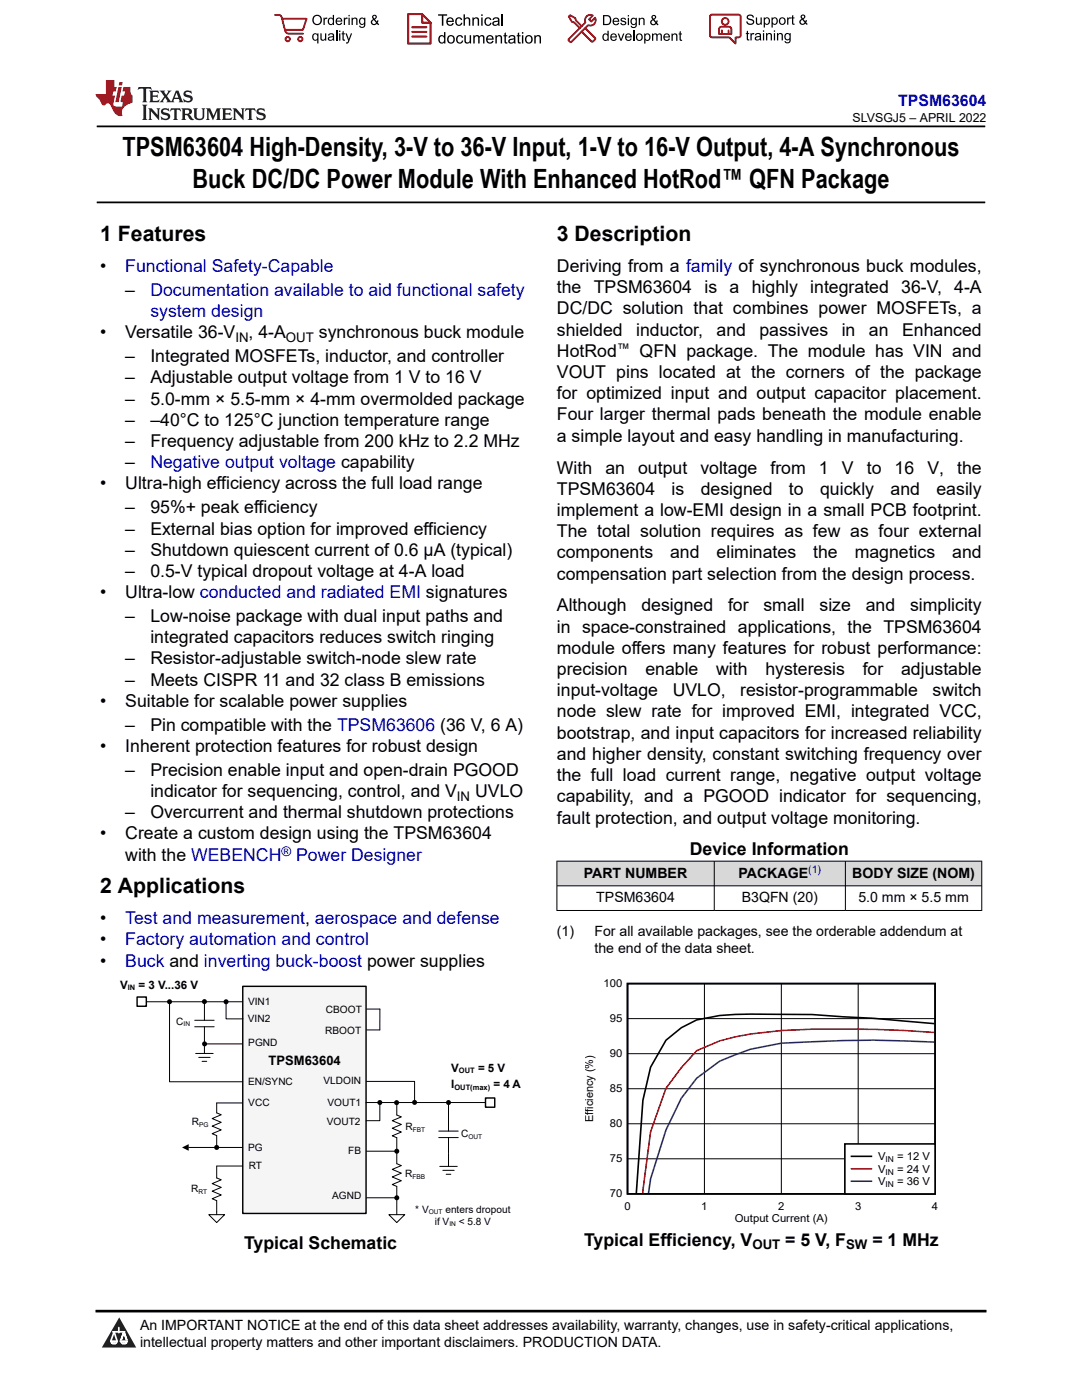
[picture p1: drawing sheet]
<svg xmlns="http://www.w3.org/2000/svg" width="216mm" height="279mm" viewBox="0 0 216 279" stroke-linecap="round" stroke-linejoin="round" font-family="sans-serif">
<defs><g id="words">
<g font-size="5.3">
<text x="24.4" y="31.2">TPSM63604 High-Density, 3-V to 36-V Input, 1-V to 16-V Output, 4-A Synchronous</text>
<text x="38.4" y="37.5">Buck DC/DC Power Module With Enhanced HotRod™ QFN Package</text>
</g>
<g font-size="4.2">
<text x="20" y="48.1">1 Features</text>
<text x="111.1" y="48.1">3 Description</text>
<text x="20" y="178.3">2 Applications</text>
</g>
<g font-size="3.5">
<text x="20" y="54.3">•</text>
<text x="25" y="59">–</text>
<text x="111.1" y="54.3">Deriving from a family of synchronous buck modules,</text>
<text x="111.1" y="58.5">the TPSM63604 is a highly integrated 36-V, 4-A</text>
<text x="111.1" y="62.8">DC/DC solution that combines power MOSFETs, a</text>
<text x="20" y="67.5">•</text>
<text x="25" y="67.5">Versatile 36-V</text>
<text x="49.6" y="67.5">, 4-A</text>
<text x="63.6" y="67.5">synchronous buck module</text>
<text x="111.1" y="71.2">HotRod</text>
<text x="111.1" y="67">shielded</text>
<text x="126.9" y="67">inductor,</text>
<text x="127.6" y="71.2">QFN package. The module has VIN and</text>
<text x="143" y="67">and</text>
<text x="151.5" y="67">passives</text>
<text x="168" y="67">in</text>
<text x="173.4" y="67">an</text>
<text x="180" y="67">Enhanced</text>
<text x="25" y="72.3">–</text>
<text x="25" y="76.5">–</text>
<text x="30" y="72.3">Integrated MOSFETs, inductor, and controller</text>
<text x="30" y="76.5">Adjustable output voltage from 1 V to 16 V</text>
<text x="111.1" y="75.5">VOUT pins located at the corners of the package</text>
<text x="25" y="80.7">–</text>
<text x="30" y="80.7">5.0-mm × 5.5-mm × 4-mm overmolded package</text>
<text x="111.1" y="79.7">for optimized input and output capacitor placement.</text>
<text x="111.1" y="83.9">Four larger thermal pads beneath the module enable</text>
<text x="25" y="85">–</text>
<text x="25" y="89.2">–</text>
<text x="30" y="85">–40°C to 125°C junction temperature range</text>
<text x="30" y="89.2">Frequency adjustable from 200 kHz to 2.2 MHz</text>
<text x="111.1" y="88.2">a simple layout and easy handling in manufacturing.</text>
<text x="25" y="93.4">–</text>
<text x="111.1" y="94.5">With</text>
<text x="120.8" y="94.5">an</text>
<text x="127.3" y="94.5">output</text>
<text x="139.8" y="94.5">voltage</text>
<text x="153.7" y="94.5">from</text>
<text x="163.4" y="94.5">1</text>
<text x="168" y="94.5">V</text>
<text x="173" y="94.5">to</text>
<text x="178.5" y="94.5">16</text>
<text x="185" y="94.5">V,</text>
<text x="191" y="94.5">the</text>
<text x="20" y="97.7">•</text>
<text x="25" y="97.7">Ultra-high efficiency across the full load range</text>
<text x="111.1" y="98.7">TPSM63604</text>
<text x="134" y="98.7">is</text>
<text x="139.8" y="98.7">designed</text>
<text x="157.4" y="98.7">to</text>
<text x="163.6" y="98.7">quickly</text>
<text x="177.7" y="98.7">and</text>
<text x="186.9" y="98.7">easily</text>
<text x="25" y="102.4">–</text>
<text x="25" y="106.7">–</text>
<text x="30" y="102.4">95%+ peak efficiency</text>
<text x="30" y="106.7">External bias option for improved efficiency</text>
<text x="111.1" y="103">implement a low-EMI design in a small PCB footprint.</text>
<text x="111.1" y="107.2">The total solution requires as few as four external</text>
<text x="25" y="110.9">–</text>
<text x="30" y="110.9">Shutdown quiescent current of 0.6 µA (typical)</text>
<text x="111.1" y="111.4">components</text>
<text x="133.7" y="111.4">and</text>
<text x="143" y="111.4">eliminates</text>
<text x="162.3" y="111.4">the</text>
<text x="170.5" y="111.4">magnetics</text>
<text x="190" y="111.4">and</text>
<text x="20" y="119.4">•</text>
<text x="25" y="115.1">–</text>
<text x="25" y="119.4">Ultra-low conducted and radiated EMI signatures</text>
<text x="30" y="115.1">0.5-V typical dropout voltage at 4-A load</text>
<text x="111.1" y="115.7">compensation part selection from the design process.</text>
<text x="25" y="124.1">–</text>
<text x="30" y="124.1">Low-noise package with dual input paths and</text>
<text x="111.1" y="122">Although</text>
<text x="128" y="122">designed</text>
<text x="145.3" y="122">for</text>
<text x="152.3" y="122">small</text>
<text x="163.5" y="122">size</text>
<text x="172.7" y="122">and</text>
<text x="181.6" y="122">simplicity</text>
<text x="30" y="128.4">integrated capacitors reduces switch ringing</text>
<text x="111.1" y="130.5">module offers many features for robust performance:</text>
<text x="111.1" y="126.3">in space-constrained applications, the TPSM63604</text>
<text x="25" y="132.6">–</text>
<text x="25" y="136.8">–</text>
<text x="30" y="132.6">Resistor-adjustable switch-node slew rate</text>
<text x="30" y="136.8">Meets CISPR 11 and 32 class B emissions</text>
<text x="111.1" y="134.7">precision</text>
<text x="128.8" y="134.7">enable</text>
<text x="142.9" y="134.7">with</text>
<text x="152.7" y="134.7">hysteresis</text>
<text x="172.2" y="134.7">for</text>
<text x="179.8" y="134.7">adjustable</text>
<text x="20" y="141.1">•</text>
<text x="25" y="141.1">Suitable for scalable power supplies</text>
<text x="111.1" y="143.2">node slew rate for improved EMI, integrated VCC,</text>
<text x="111.1" y="139">input-voltage</text>
<text x="134.2" y="139">UVLO,</text>
<text x="147.7" y="139">resistor-programmable</text>
<text x="186.1" y="139">switch</text>
<text x="25" y="145.8">–</text>
<text x="30" y="145.8">Pin compatible with the TPSM63606 (36 V, 6 A)</text>
<text x="111.1" y="147.4">bootstrap, and input capacitors for increased reliability</text>
<text x="20" y="150.1">•</text>
<text x="25" y="150.1">Inherent protection features for robust design</text>
<text x="25" y="154.8">–</text>
<text x="30" y="154.8">Precision enable input and open-drain PGOOD</text>
<text x="111.1" y="155.9">the full load current range, negative output voltage</text>
<text x="111.1" y="151.7">and higher density, constant switching frequency over</text>
<text x="30" y="159.1">indicator for sequencing, control, and V</text>
<text x="94.8" y="159.1">UVLO</text>
<text x="111.1" y="160.1">capability, and a PGOOD indicator for sequencing,</text>
<text x="20" y="167.5">•</text>
<text x="25" y="163.3">–</text>
<text x="25" y="167.5">Create a custom design using the TPSM63604</text>
<text x="30" y="163.3">Overcurrent and thermal shutdown protections</text>
<text x="111.1" y="164.4">fault protection, and output voltage monitoring.</text>
<text x="25" y="171.8">with the WEBENCH</text>
<text x="137.6" y="170.7">Device Information</text>
<text x="20" y="184.5">•</text>
<text x="20" y="188.7">•</text>
<text x="20" y="192.9">•</text>
<text x="48.7" y="249.2">Typical Schematic</text>
<text x="116.5" y="248.6">Typical Efficiency, V</text>
<text x="156.7" y="248.6">= 5 V, F</text>
<text x="174.1" y="248.6">= 1 MHz</text>
</g>
<g font-size="3.5" fill="#00f">
<text x="25" y="54.3">Functional Safety-Capable</text>
<text x="30" y="59">Documentation available to aid functional safety</text>
<text x="30" y="63.3">system design</text>
<text x="30" y="93.4">Negative output voltage capability</text>
<text x="59.1" y="171.8">Power Designer</text>
<text x="25" y="184.5">Test and measurement, aerospace and defense</text>
<text x="25" y="188.7">Factory automation and control</text>
<text x="25" y="192.9">Buck and inverting buck-boost power supplies</text>
</g>
<text font-size="3.2" fill="#00f" x="179.2" y="21.1">TPSM63604</text>
<g font-size="2.8">
<text x="116.5" y="175.1">PART NUMBER</text>
<text x="147.4" y="175.1">PACKAGE</text>
<text x="170.1" y="175.1">BODY SIZE (NOM)</text>
<text x="119" y="180.1">TPSM63604</text>
<text x="148" y="180.1">B3QFN (20)</text>
<text x="171.3" y="180.1">5.0 mm × 5.5 mm</text>
<text x="111.1" y="186.9">(1)</text>
<text x="118.6" y="186.9">For all available packages, see the orderable addendum at</text>
<text x="118.6" y="190.2">the end of the data sheet.</text>
<text x="27.9" y="265.5">An IMPORTANT NOTICE at the end of this data sheet addresses availability, warranty, changes, use in safety-critical applications,</text>
<text x="27.9" y="268.9">intellectual property matters and other important disclaimers. PRODUCTION DATA.</text>
</g>
<g font-size="2.6">
<text x="47" y="68.2">IN</text>
<text x="57.1" y="68.2">OUT</text>
<text x="123.1" y="70.4">™</text>
<text x="91.2" y="159.8">IN</text>
<text x="53.6" y="212.6">TPSM63604</text>
<text x="150.1" y="249.3">OUT</text>
<text x="168.8" y="249.3">SW</text>
</g>
<text font-size="2.6" fill="#00f" x="56.2" y="170.9">®</text>
<text font-size="2.5" x="170.1" y="24.3">SLVSGJ5 – APRIL 2022</text>
<g font-size="2.3">
<text x="24" y="197.3">V</text>
<text x="27.7" y="197.3">= 3 V...36 V</text>
<text x="90" y="213.9">V</text>
<text x="95.4" y="213.9">= 5 V</text>
<text x="90" y="217.2">I</text>
<text x="98.5" y="217.2">= 4 A</text>
<text x="118.4" y="223.9" transform="rotate(-90 118.4 223.9)">Efficiency (%)</text>
</g>
<g font-size="2.2">
<text x="120.5" y="197">100</text>
<text x="121.7" y="204">95</text>
<text x="121.7" y="211">90</text>
<text x="121.7" y="218">85</text>
<text x="121.7" y="225">80</text>
<text x="121.7" y="232">75</text>
<text x="175.2" y="231.5">V</text>
<text x="179" y="231.5">= 12 V</text>
<text x="121.7" y="239">70</text>
<text x="175.2" y="236.5">V</text>
<text x="175.2" y="234">V</text>
<text x="179" y="234">= 24 V</text>
<text x="179" y="236.5">= 36 V</text>
<text x="124.6" y="241.5">0</text>
<text x="139.9" y="241.5">1</text>
<text x="146.6" y="243.9">Output Current (A)</text>
<text x="155.3" y="241.5">2</text>
<text x="170.6" y="241.5">3</text>
<text x="186" y="241.5">4</text>
</g>
<text font-size="2.1" fill="#00f" x="161.3" y="174.2">(1)</text>
<g font-size="2">
<text x="49.5" y="203.9">VIN2</text>
<text x="49.5" y="200.6">VIN1</text>
<text x="65" y="202.1">CBOOT</text>
<text x="35.2" y="204.6">C</text>
<text x="49.5" y="208.8">PGND</text>
<text x="64.9" y="206.3">RBOOT</text>
<text x="49.5" y="216.5">EN/SYNC</text>
<text x="49.6" y="220.6">VCC</text>
<text x="64.6" y="216.4">VLDOIN</text>
<text x="65.3" y="220.7">VOUT1</text>
<text x="38.3" y="224.6">R</text>
<text x="65.2" y="224.4">VOUT2</text>
<text x="80.9" y="225.5">R</text>
<text x="92" y="227">C</text>
<text x="49.5" y="229.6">PG</text>
<text x="49.7" y="233.3">RT</text>
<text x="69.5" y="230.3">FB</text>
<text x="38.1" y="237.9">R</text>
<text x="66.3" y="239.2">AGND</text>
<text x="80.9" y="234.9">R</text>
<text x="82.9" y="242">* V</text>
<text x="86.8" y="244.5">if V</text>
<text x="88.9" y="242">enters dropout</text>
<text x="91.5" y="244.5">&lt; 5.8 V</text>
</g>
<g font-size="1.6">
<text x="176.7" y="231.9">IN</text>
<text x="176.7" y="236.9">IN</text>
<text x="176.7" y="234.4">IN</text>
</g>
<g font-size="1.5">
<text x="25.5" y="197.6">IN</text>
<text x="91.6" y="214.2">OUT</text>
<text x="90.7" y="217.5">OUT(max)</text>
</g>
<g font-size="1.3">
<text x="36.6" y="204.8">IN</text>
<text x="39.8" y="224.9">PG</text>
<text x="82.3" y="225.8">FBT</text>
<text x="93.5" y="227.3">OUT</text>
<text x="39.6" y="238.2">RT</text>
<text x="82.3" y="235.2">FBB</text>
<text x="85.6" y="242.3">OUT</text>
<text x="89.7" y="244.7">IN</text>
</g>
</g></defs>
<path d="M19.3 25.2h177.3M19.3 40.4h177.3" fill="none" stroke="#000" stroke-width=".35"/>
<g fill="#d8d8d8">
<path d="M111.1 171.9h84.8v4.9h-84.8z" fill-rule="evenodd"/>
<path d="M111.2 171.9h31.3v4.8h-31.3z" fill-rule="evenodd"/>
<path d="M142.6 171.9h26v4.8h-26z" fill-rule="evenodd"/>
<path d="M168.7 171.9h27.1v4.8h-27.1z" fill-rule="evenodd"/>
</g>
<path d="M111.1 171.9h84.9M111.1 176.8h84.9M111.1 171.8v10M142.5 171.8v10M168.7 171.8v10M195.9 171.8v10M111.1 181.7h84.9" fill="none" stroke="#000" stroke-width=".2"/>
<path d="M27.4 199h1.8v1.8h-1.8z" fill-rule="evenodd" fill="#fff"/>
<path d="M27.4 199h1.8v1.8h-1.8z" fill="none" stroke="#000" stroke-width=".29"/>
<path d="M48.4 196.8h24.6v45.4h-24.6z" fill-rule="evenodd" fill="#f5f5f5"/>
<path d="M48.4 196.8h24.6v45.4h-24.6z" fill="none" stroke="#000" stroke-width=".29"/>
<g fill="none" stroke="#000" stroke-width=".2">
<path d="M29.2 199.9h19.2M33.9 215.9h14.5M73.1 215.8h9.6v3.8M73 220h23.9M73.2 229.7h6v2.5l.9 .4-1.8 .8 1.8 .7-1.8 .8 1.8 .7-1.8 .8 .9 .4v2.2M87.6 227h3.8M87.6 225.7h3.8M87.8 232.8h3.4M88.4 233.6h2.2M89 234.4h1M89.5 220v5.7M89.5 227v3.1"/>
<path d="M89.5 230.2v2.6"/>
</g>
<g fill="#000">
<circle cx="82.7" cy="220" r=".5"/>
<circle cx="89.5" cy="220" r=".5"/>
</g>
<path d="M96.9 219.1h1.8v1.9h-1.8z" fill-rule="evenodd" fill="#fff"/>
<path d="M96.9 219.1h1.8v1.9h-1.8z" fill="none" stroke="#000" stroke-width=".29"/>
<g fill="none" stroke="#000" stroke-width=".2">
<path d="M33.8 199.9v16M40.8 199.9v3.7M140.6 196.3v42M155.9 196.3v42M171.2 196.3v42M38.8 204.9h3.9M38.8 203.6h3.9M39 210.2h3.5M39.7 211h2.2M40.3 211.8h1M40.8 204.9v5.3M40.8 208.3h7.6"/>
<path d="M45.1 200.3v3h3.4M73.2 201.4h2.6v4.1h-2.7M79.1 219.8v.3M125.2 210.3h61.4M125.2 217.3h61.4M125.2 203.3h61.4M37.6 229h10.8M43.2 220.1v2l.9 .4-1.8 .7 1.8 .8-1.8 .7 1.8 .8-1.8 .8 .9 .3v2.3M43.3 220.1h5.1M43.4 228.9l-.2 .1M48.4 232.7h-5.2v2.4l.9 .4-1.8 .7 1.8 .8-1.8 .7 1.8 .8-1.8 .7 .9 .4v2.8M73.2 239h6"/>
<path d="M75.8 220.4v3.3h-2.7M79.2 220.1v2.4l.9 .4-1.8 .8 1.8 .7-1.8 .8 1.8 .7-1.8 .8 .9 .4v2.6M79.2 238.7v3.7M125.2 231.3h61.4M125.2 224.3h61.4M41.7 242.4h3.1l-1.6 1.6zM77.6 242.4h3.2l-1.6 1.6z"/>
</g>
<g fill="#000">
<path d="M36.3 229l1.3-.7v1.4z"/>
<circle cx="33.8" cy="199.9" r=".5"/>
<circle cx="40.8" cy="199.9" r=".5"/>
<circle cx="45.1" cy="199.9" r=".5"/>
<circle cx="40.8" cy="208.3" r=".5"/>
<circle cx="43.2" cy="229" r=".5"/>
<circle cx="75.8" cy="220" r=".5"/>
<circle cx="79.1" cy="220.1" r=".5"/>
<circle cx="79.2" cy="229.7" r=".5"/>
<circle cx="79.2" cy="239" r=".5"/>
</g>
<path d="M125.2 196.3h61.4v42h-61.4zM186.4 204.3l-12.1-1.1-12.3-.7-12.2-.1-6.2 .3-4.6 .8-3 1.6-3.1 2.5-3.1 5.4-1.5 6.6-1.3 18.5" fill="none" stroke="#000" stroke-width=".32"/>
<path d="M186.4 206.1a235.7 235.7 0 0 0-30.5-.4l-6.1 .7-3.1 .5-3.1 .8-4.6 2-3 3.4-3.1 4.1-3.1 8.7-1.5 12.2" fill="none" stroke="#f00" stroke-width=".32"/>
<path d="M186.4 208a236.9 236.9 0 0 0-30.5 .2l-6.1 1.2-6.2 2.4-4.6 3.4-3 4-3.1 6.3-3.1 9.8-.4 2.8" fill="none" stroke="#156" stroke-width=".32"/>
<path d="M168.6 228.3h18v10h-18z" fill-rule="evenodd" fill="#fff"/>
<path d="M168.6 228.3h18v10h-18zM169.9 230.8h4" fill="none" stroke="#000" stroke-width=".32"/>
<path d="M169.9 233.3h4" fill="none" stroke="#f00" stroke-width=".32"/>
<path d="M169.9 235.7h4" fill="none" stroke="#156" stroke-width=".32"/>
<path d="M0 0h215.9v23.8h-215.9z" fill-rule="evenodd" fill="#fff"/>
<path d="M27.7 17.4l-.2 .6 .5-.3h.6v.1v2.2l-.2 .4h1l-.2-.4v-2.2v-.1h.5l.5 .3-.1-.6zM29.8 18.1l.2 .4v1.5l-.2 .4h1.9l.1-.6a1.08 1.08 0 0 1-1.3 .2v-.7h.6l.4 .2v-.6l-.4 .2h-.6v-.6l.2-.1a1 1 0 0 1 1 .2l-.1-.5zM31.8 18.1l1 1.1-1 1.2h.9l-.2-.2 .4-.7 .5 .7-.2 .2h1.6l-.2-.2 .1-.4h1l.1 .4-.1 .2h.9l-.2-.3-.8-2h-.5l-1 2.2-.8-1.1 .9-1.1h-.8l.2 .2-.5 .7-.3-.7 .1-.2zM35.2 18.5l.4 1h-.8zM36.8 18.2a.65 .65 0 0 0-.2 .7 .65 .65 0 0 0 .6 .5l.7 .2 .1 .2a.79 .79 0 0 1-.7 .4 .79 .79 0 0 1-.7-.5l.1 .7 .2-.1a.93 .93 0 0 0 1.1 .1 .93 .93 0 0 0 .4-1 1.46 1.46 0 0 0-1.2-.6l-.1-.3a1.09 1.09 0 0 1 1.2 .2l-.2-.6-.1 .1-.6-.2zM28.4 20.9l.2 .4v2.3l-.2 .3h1l-.2-.3v-2.3l.2-.4zM29.6 21.6l.2 .4v1.6l-.2 .3h.8l-.3-.3v-1.4l1.7 1.8v-2l.2-.4h-.8l.2 .2 .1 1.1-1.2-1.3zM32.3 21.8a.65 .65 0 0 0-.2 .7 .65 .65 0 0 0 .7 .4l.6 .2 .1 .2a.79 .79 0 0 1-.7 .4 .79 .79 0 0 1-.7-.5l.1 .7 .2-.1a.93 .93 0 0 0 1.1 .1 .93 .93 0 0 0 .4-.9 1.46 1.46 0 0 0-1.2-.6l-.1-.4a1.09 1.09 0 0 1 1.2 .2l-.2-.6-.1 .1-.6-.1zM34.1 21.6l-.1 .7a.63 .63 0 0 1 .7-.4l.1 1.7-.3 .3h1l-.2-.3v-1.7a.66 .66 0 0 1 .8 .4l-.1-.7zM36.2 21.6l.2 .4v1.6l-.2 .3h.9l-.2-.2v-.7h.5l.1 .2a.79 .79 0 0 0 1.2 .6l-1-.9a.61 .61 0 0 0 .6-.6 .61 .61 0 0 0-.5-.6zM36.9 21.9h.2a.47 .47 0 0 1 .5 .1 .47 .47 0 0 1 .1 .5l-.2 .2h-.6zM38.5 21.6l.2 .2a2.27 2.27 0 0 0 .4 2 1.04 1.04 0 0 0 1.7-.7v-1.3l.2-.2h-.8l.2 .4v1.1a.6 .6 0 0 1-.6 .6 .6 .6 0 0 1-.6-.6v-1.1l.3-.4zM41.1 21.6l.2 .4v1.6l-.2 .3h.7l-.2-.3v-1.5l.9 1.9 .8-1.9v1.5l-.2 .3h1l-.3-.3v-1.6l.3-.4h-.8l-.7 1.5-.7-1.5zM44.3 21.6l.2 .4v1.6l-.2 .3h1.9l.1-.5a1.09 1.09 0 0 1-1.3 .1v-.6h.6l.4 .1v-.6l-.4 .2h-.6v-.6l.2-.1a1.01 1.01 0 0 1 1 .3l-.1-.6zM46.4 21.6l.3 .4v1.6l-.3 .3h.8l-.2-.3v-1.4l1.6 1.8v-2l.2-.4h-.7l.2 .2v1.1l-1.2-1.3zM49 21.6l-.1 .7a.63 .63 0 0 1 .8-.4v1.7l-.3 .3h1l-.2-.3v-1.7a.66 .66 0 0 1 .8 .4l-.1-.7zM51.4 21.8a.65 .65 0 0 0-.2 .7 .65 .65 0 0 0 .6 .4l.6 .2 .2 .2a.79 .79 0 0 1-.8 .4 .79 .79 0 0 1-.6-.5l.1 .7 .2-.1a.93 .93 0 0 0 1 .1 .93 .93 0 0 0 .5-.9 1.46 1.46 0 0 0-1.3-.6l-.1-.4a1.09 1.09 0 0 1 1.3 .2l-.2-.6-.2 .1-.5-.1z" fill="#231f20"/>
<path d="M21.1 16v2.8h-2.1l.1 .3 .9 1a.95 .95 0 0 0 .9 .9 .59 .59 0 0 1 .6-.4 .59 .59 0 0 1 .5 .4l.4 .8a1.59 1.59 0 0 0 2.1 1.3 1.61 1.61 0 0 1 1-2.2l1-.4-.1-1.5a1.59 1.59 0 0 1-.4-1.6h-1.4l-.2 .9h.5l-.1 .8h-.5l-.2 1v.2l.4 .1-.2 .9h-.6a.73 .73 0 0 1-1.1-.7l.3-1.5h-.5l.2-.8h.5l.2-.9h-.5v-1.4zM23.6 17.4l-.6 3h.7l.6-3zM23.8 16.4l-.1 .7h.7l.1-.7z" fill="#ed1c24"/>
<g fill="#000">
<path d="M62.3 4a1 1 0 0 1 2 0 1 1 0 0 1-2 0zM62.8 3.4a.78 .78 0 0 0-.1 1.1 .78 .78 0 0 0 1.1 .1 .78 .78 0 0 0 .1-1.1 .78 .78 0 0 0-1.1-.1z" fill-rule="evenodd"/>
<path d="M62.5 6.8l.4-.2 .4 .3v-.2h.2v2h-.2v-.7a.68 .68 0 0 1-.9-.1 .68 .68 0 0 1 0-.9zM62.6 7a.51 .51 0 0 0-.1 .6 .51 .51 0 0 0 .7 .2 .51 .51 0 0 0 .1-.7 .51 .51 0 0 0-.7-.1z" fill-rule="evenodd"/>
<path d="M64.5 3.5h.3v.3l.1-.3h.3l.1 .1-.1 .2a.32 .32 0 0 0-.3 0 .32 .32 0 0 0-.1 .4v.8h-.3z" fill-rule="evenodd"/>
<path d="M63.9 6.7h.3v.8a.36 .36 0 0 0 .3 .4 .36 .36 0 0 0 .4-.5v-.7h.2v1.4h-.2v-.2a.51 .51 0 0 1-.6 .2 .51 .51 0 0 1-.4-.5z" fill-rule="evenodd"/>
<path d="M65.6 3.7l.4-.2 .4 .2v-.7h.3v2h-.3v-.2a.7 .7 0 0 1-1-.1 .7 .7 0 0 1 .2-1zM65.8 3.8a.51 .51 0 0 0-.1 .7 .51 .51 0 0 0 .6 .2 .51 .51 0 0 0 .1-.7 .51 .51 0 0 0-.6-.2z" fill-rule="evenodd"/>
<path d="M65.6 6.8a.66 .66 0 0 1 .8-.1 .66 .66 0 0 1 .3 .8v.6h-.2l-.1-.2a.52 .52 0 0 1-.7 .2 .52 .52 0 0 1-.2-.6l.3-.2a.42 .42 0 0 0 .6-.3l-.3-.2-.3 .1-.1 .2h-.3zM65.7 7.6a.35 .35 0 0 0 .3 .4 .35 .35 0 0 0 .4-.4v-.2z" fill-rule="evenodd"/>
<path d="M67.7 6.1h.2v.3h-.2zM67.7 6.7h.2v1.4h-.2z" fill-rule="evenodd"/>
<path d="M67.1 3.7a.68 .68 0 0 1 .9-.1 .68 .68 0 0 1 .3 .7h-1.1a.42 .42 0 0 0 .3 .5 .42 .42 0 0 0 .5-.3h.3a.73 .73 0 0 1-1.1 .4 .73 .73 0 0 1-.1-1.2zM67.4 3.8l-.2 .3h.8l-.2-.4z" fill-rule="evenodd"/>
<path d="M68.6 3.5h.2v.3l.2-.3h.3l.1 .1-.1 .2a.32 .32 0 0 0-.4 0 .32 .32 0 0 0-.1 .4v.8h-.2z" fill-rule="evenodd"/>
<path d="M68.3 6.3l.3-.1v.5h.2v.1h-.2v.9l.3 .4a.36 .36 0 0 1-.4 0 .36 .36 0 0 1-.2-.4v-.9h-.1v-.1h.1z" fill-rule="evenodd"/>
<path d="M68.9 6.7h.3l.4 1.1 .4-1.1h.3l-.6 1.4a.51 .51 0 0 1-.6 .6l-.1-.3h.3l.2-.3z" fill-rule="evenodd"/>
<path d="M69.5 3h.3v.3h-.3zM69.5 3.5h.3v1.5h-.3z" fill-rule="evenodd"/>
<path d="M70.2 3.5h.2v.2a.52 .52 0 0 1 .6-.2 .52 .52 0 0 1 .3 .6v.9h-.2v-.9a.34 .34 0 0 0-.3-.4 .34 .34 0 0 0-.4 .3v1h-.2z" fill-rule="evenodd"/>
<path d="M71.8 3.7l.4-.2 .5 .2v-.2h.2v1.3a.64 .64 0 0 1-.5 .8 .64 .64 0 0 1-.7-.5h.2a.41 .41 0 0 0 .5 .2 .41 .41 0 0 0 .2-.5 .69 .69 0 0 1-.9-.1 .69 .69 0 0 1 .1-1zM72 3.8a.5 .5 0 0 0-.1 .7 .5 .5 0 0 0 .7 .1 .5 .5 0 0 0 .1-.6 .5 .5 0 0 0-.7-.2z" fill-rule="evenodd"/>
<path d="M74.4 3.1a.47 .47 0 0 1 .7 .1 .47 .47 0 0 1-.3 .7l.4 .4 .1-.3 .2 .1-.1 .4 .3 .3-.2 .2-.3-.3a.63 .63 0 0 1-1 .1 .63 .63 0 0 1 .3-1l-.3-.4zM74.5 3.4a.27 .27 0 0 0 .5 0 .27 .27 0 0 0-.5 0zM74.4 4.1a.4 .4 0 0 0 0 .6 .4 .4 0 0 0 .6-.1l-.4-.6z" fill-rule="evenodd"/>
<path d="M87.4 2.9h1.8v.2h-.7v2h-.3v-2h-.8z" fill-rule="evenodd"/>
<path d="M87.6 7.2l.5-.2 .5 .2v-.8h.3v2.3h-.3v-.2a.76 .76 0 0 1-1-.1 .76 .76 0 0 1-.1-1zM87.9 7.4a.58 .58 0 0 0-.2 .7 .58 .58 0 0 0 .8 .2 .58 .58 0 0 0 .1-.7 .58 .58 0 0 0-.7-.2z" fill-rule="evenodd"/>
<path d="M89.5 7.2a.81 .81 0 0 1 1.1 .1 .81 .81 0 0 1-.2 1.2 .81 .81 0 0 1-1.1-.2l-.1-.7zM89.6 7.4a.57 .57 0 0 0 0 .8 .57 .57 0 0 0 .8 0 .57 .57 0 0 0 0-.7 .57 .57 0 0 0-.8-.1z" fill-rule="evenodd"/>
<path d="M89.3 3.7a.77 .77 0 0 1 .9-.2 .77 .77 0 0 1 .4 .9h-1.3a.48 .48 0 0 0 .4 .5 .48 .48 0 0 0 .6-.3h.3a.83 .83 0 0 1-1.3 .4 .83 .83 0 0 1 0-1.3zM89.5 3.8l-.2 .4h1l-.3-.5z" fill-rule="evenodd"/>
<path d="M91 3.7a.7 .7 0 0 1 1.2 .3h-.2a.45 .45 0 0 0-.6-.3 .45 .45 0 0 0-.3 .6 .45 .45 0 0 0 .3 .6 .45 .45 0 0 0 .6-.4l.3 .1a.76 .76 0 0 1-1.1 .5 .76 .76 0 0 1-.3-1.1z" fill-rule="evenodd"/>
<path d="M91.2 7.2a.7 .7 0 0 1 1.2 .3l-.3 .1a.45 .45 0 0 0-.5-.4 .45 .45 0 0 0-.3 .7 .45 .45 0 0 0 .3 .6 .45 .45 0 0 0 .6-.4h.2a.76 .76 0 0 1-1 .5 .76 .76 0 0 1-.4-1.1z" fill-rule="evenodd"/>
<path d="M92.5 2.9h.3v.8a.59 .59 0 0 1 .7-.2 .59 .59 0 0 1 .3 .6v1h-.2v-1a.4 .4 0 0 0-.5-.4 .4 .4 0 0 0-.3 .5v.9h-.3z" fill-rule="evenodd"/>
<path d="M92.7 7h.2v.9a.41 .41 0 0 0 .5 .6 .41 .41 0 0 0 .3-.6v-.9h.3v1.7h-.3v-.3a.58 .58 0 0 1-.7 .3 .58 .58 0 0 1-.3-.7z" fill-rule="evenodd"/>
<path d="M94.3 3.5h.2v.2a.59 .59 0 0 1 .7-.2 .59 .59 0 0 1 .4 .6v1h-.3v-1a.41 .41 0 0 0-.4-.4 .41 .41 0 0 0-.4 .5v.9h-.2z" fill-rule="evenodd"/>
<path d="M94.4 7h.3v.3a.56 .56 0 0 1 1 0 .54 .54 0 0 1 .6-.3 .54 .54 0 0 1 .4 .5v1.2h-.3v-1.1a.34 .34 0 0 0-.3-.4 .34 .34 0 0 0-.4 .3v1.2h-.3v-1.1a.38 .38 0 0 0-.5-.3 .38 .38 0 0 0-.2 .5v.9h-.3z" fill-rule="evenodd"/>
<path d="M96 2.9h.3v.3h-.3zM96 3.5h.3v1.6h-.3z" fill-rule="evenodd"/>
<path d="M96.8 3.7a.7 .7 0 0 1 1.3 .3h-.3a.45 .45 0 0 0-.6-.3 .45 .45 0 0 0-.3 .6 .45 .45 0 0 0 .3 .6 .45 .45 0 0 0 .6-.4l.3 .1a.76 .76 0 0 1-1.1 .5 .76 .76 0 0 1-.3-1.1z" fill-rule="evenodd"/>
<path d="M97.2 7.2a.77 .77 0 0 1 .9-.1 .77 .77 0 0 1 .4 .8h-1.2a.48 .48 0 0 0 .3 .6 .48 .48 0 0 0 .6-.4l.3 .1a.83 .83 0 0 1-1.3 .3 .83 .83 0 0 1 0-1.3zM97.4 7.4l-.1 .3h.9l-.2-.4z" fill-rule="evenodd"/>
<path d="M98.8 7h.3v.3a.59 .59 0 0 1 .7-.3 .59 .59 0 0 1 .4 .7v1h-.3v-1a.41 .41 0 0 0-.5-.5 .41 .41 0 0 0-.3 .6v.9h-.3z" fill-rule="evenodd"/>
<path d="M98.4 3.7a.74 .74 0 0 1 1-.2 .74 .74 0 0 1 .3 .9v.7h-.3v-.2a.59 .59 0 0 1-.8 .3 .59 .59 0 0 1-.3-.8l1.1-.3a.42 .42 0 0 0-.4-.4 .42 .42 0 0 0-.5 .3h-.2zM98.6 4.5a.36 .36 0 0 0 .2 .5 .36 .36 0 0 0 .5-.2l.1-.5z" fill-rule="evenodd"/>
<path d="M100.7 6.6l.2-.1v.5h.3v.2h-.3v1l.1 .2h.2l.1 .3a.41 .41 0 0 1-.5-.1 .41 .41 0 0 1-.1-.4v-1h-.2v-.2h.2z" fill-rule="evenodd"/>
<path d="M101.6 7.2a.74 .74 0 0 1 .9-.2 .74 .74 0 0 1 .3 1l.1 .7h-.3v-.2a.59 .59 0 0 1-.8 .2 .59 .59 0 0 1-.3-.8l1-.3a.42 .42 0 0 0-.3-.4 .42 .42 0 0 0-.5 .3h-.3zM101.8 8.1a.36 .36 0 0 0 .1 .5 .36 .36 0 0 0 .5-.3l.2-.4z" fill-rule="evenodd"/>
<path d="M103.3 6.6l.3-.1v.5h.3v.2h-.3v1l.1 .2h.2v.3a.41 .41 0 0 1-.5-.1 .41 .41 0 0 1-.1-.4v-1h-.2v-.2h.2z" fill-rule="evenodd"/>
<path d="M104.1 6.4h.3v.3h-.3zM104.1 7h.3v1.7h-.3z" fill-rule="evenodd"/>
<path d="M105 7.2a.81 .81 0 0 1 1.1 .1 .81 .81 0 0 1-.1 1.2 .81 .81 0 0 1-1.2-.2v-.7zM105.2 7.4a.57 .57 0 0 0-.1 .8 .57 .57 0 0 0 .8 0 .57 .57 0 0 0 0-.7 .57 .57 0 0 0-.7-.1z" fill-rule="evenodd"/>
<path d="M106.6 7h.3v.3a.59 .59 0 0 1 .7-.3 .59 .59 0 0 1 .4 .7v1h-.3v-1a.41 .41 0 0 0-.5-.5 .41 .41 0 0 0-.3 .6v.9h-.3z" fill-rule="evenodd"/>
<path d="M120.3 3h.7a1 1 0 0 1 1 1 1 1 0 0 1-1 1h-.7zM120.6 3.2v1.6h.4a.77 .77 0 0 0 .7-.8 .77 .77 0 0 0-.7-.8z" fill-rule="evenodd"/>
<path d="M120.4 6.9l.4-.2 .4 .2v-.8h.3v2h-.3v-.1a.7 .7 0 0 1-.9-.2 .7 .7 0 0 1 .1-.9zM120.6 7a.51 .51 0 0 0-.1 .7 .51 .51 0 0 0 .6 .1 .51 .51 0 0 0 .1-.6 .51 .51 0 0 0-.6-.2z" fill-rule="evenodd"/>
<path d="M122 6.9a.68 .68 0 0 1 .8-.2 .68 .68 0 0 1 .3 .8h-1.1a.42 .42 0 0 0 .3 .5 .42 .42 0 0 0 .5-.3h.3a.73 .73 0 0 1-1.1 .3 .73 .73 0 0 1 0-1.1zM122.2 7l-.2 .3h.8l-.2-.4z" fill-rule="evenodd"/>
<path d="M122.4 3.7a.68 .68 0 0 1 .8-.1 .68 .68 0 0 1 .4 .8h-1.1a.42 .42 0 0 0 .3 .4 .42 .42 0 0 0 .5-.3l.3 .1a.73 .73 0 0 1-1.2 .3 .73 .73 0 0 1 0-1.2zM122.6 3.8l-.1 .3h.8l-.2-.3z" fill-rule="evenodd"/>
<path d="M123.9 3.7l.1-.1a.62 .62 0 0 1 .9 .3l-.2 .1a.29 .29 0 0 0-.3-.3 .29 .29 0 0 0-.3 .3l.1 .1a.58 .58 0 0 1 .6 .1 .58 .58 0 0 1 .1 .6 .67 .67 0 0 1-1.1-.2l.2-.1a.33 .33 0 0 0 .4 .4 .33 .33 0 0 0 .3-.4 .71 .71 0 0 1-.9-.6z" fill-rule="evenodd"/>
<path d="M123.3 6.7h.2l.4 1.2 .4-1.2h.3l-.6 1.4h-.2z" fill-rule="evenodd"/>
<path d="M125.3 3h.2v.3h-.2zM125.3 3.6h.2v1.4h-.2z" fill-rule="evenodd"/>
<path d="M124.9 6.9a.68 .68 0 0 1 .8-.2 .68 .68 0 0 1 .4 .8h-1.1a.42 .42 0 0 0 .3 .5 .42 .42 0 0 0 .5-.3h.3a.73 .73 0 0 1-1.2 .3 .73 .73 0 0 1 0-1.1zM125.1 7l-.1 .3h.8l-.2-.4z" fill-rule="evenodd"/>
<path d="M126 3.7l.4-.2 .4 .2v-.1h.3v1.2a.64 .64 0 0 1-.5 .8 .64 .64 0 0 1-.8-.5l.3 .1a.41 .41 0 0 0 .5 .2 .41 .41 0 0 0 .2-.6 .69 .69 0 0 1-.9-.1 .69 .69 0 0 1 .1-1zM126.2 3.9a.5 .5 0 0 0-.1 .6 .5 .5 0 0 0 .6 .2 .5 .5 0 0 0 .2-.7 .5 .5 0 0 0-.7-.1z" fill-rule="evenodd"/>
<path d="M126.9 7.4a.73 .73 0 0 1 1.4 0 .73 .73 0 0 1-1.4 0zM127.3 7a.5 .5 0 0 0-.1 .7 .5 .5 0 0 0 .7 0 .5 .5 0 0 0 0-.6 .5 .5 0 0 0-.6-.1z" fill-rule="evenodd"/>
<path d="M127.5 3.6h.2v.2a.52 .52 0 0 1 .6-.3 .52 .52 0 0 1 .3 .6v.9h-.2v-.9a.34 .34 0 0 0-.3-.4 .34 .34 0 0 0-.4 .3v1h-.2z" fill-rule="evenodd"/>
<path d="M128.5 6.7h.3v.2a.67 .67 0 0 1 .9 0 .67 .67 0 0 1 0 .9 .55 .55 0 0 1-.9 .2v.7h-.3zM128.9 7a.5 .5 0 0 0-.1 .7 .5 .5 0 0 0 .6 .1 .5 .5 0 0 0 .2-.6 .5 .5 0 0 0-.7-.2z" fill-rule="evenodd"/>
<path d="M130.1 6.7h.2v.2a.49 .49 0 0 1 .9 0l.4-.2a.42 .42 0 0 1 .5 .4v1h-.3v-.9a.3 .3 0 0 0-.2-.3 .3 .3 0 0 0-.4 .2v1h-.2v-.9a.33 .33 0 0 0-.5-.3 .33 .33 0 0 0-.2 .5v.7h-.2z" fill-rule="evenodd"/>
<path d="M130.1 3.1a.47 .47 0 0 1 .8 .1 .47 .47 0 0 1-.3 .7l.3 .4 .1-.2h.3l-.2 .5 .3 .3-.2 .2-.3-.3a.63 .63 0 0 1-1 .1 .63 .63 0 0 1 .3-1l-.2-.5zM130.2 3.5a.27 .27 0 0 0 .5 0 .27 .27 0 0 0-.5 0zM130.2 4.1a.4 .4 0 0 0 0 .7 .4 .4 0 0 0 .6-.2l-.5-.6z" fill-rule="evenodd"/>
<path d="M132.5 6.9a.68 .68 0 0 1 .9-.2 .68 .68 0 0 1 .3 .8h-1.1a.42 .42 0 0 0 .3 .5 .42 .42 0 0 0 .5-.3h.3a.73 .73 0 0 1-1.1 .3 .73 .73 0 0 1-.1-1.1zM132.7 7l-.1 .3h.8l-.2-.4z" fill-rule="evenodd"/>
<path d="M134 6.7h.2v.2a.52 .52 0 0 1 .6-.2 .52 .52 0 0 1 .4 .6v.8h-.3v-.8a.34 .34 0 0 0-.2-.4 .34 .34 0 0 0-.4 .2l-.1 1h-.2z" fill-rule="evenodd"/>
<path d="M135.6 6.3l.2-.1v.5h.3v.2h-.3v.8l.3 .4a.36 .36 0 0 1-.4 0 .36 .36 0 0 1-.1-.4v-.8h-.2v-.2h.2z" fill-rule="evenodd"/>
<path d="M149.2 3a.8 .8 0 0 1 1.2 .5h-.2a.44 .44 0 0 0-.5-.4 .44 .44 0 0 0-.4 .5l.2 .1a.9 .9 0 0 1 1 .8 .84 .84 0 0 1-.9 .5 .84 .84 0 0 1-.7-.7h.3a.52 .52 0 0 0 .5 .5 .52 .52 0 0 0 .5-.6l-.2-.1a.85 .85 0 0 1-1-.8z" fill-rule="evenodd"/>
<path d="M149 6.3l.3-.2v.5h.2v.2h-.2v.9l.2 .4a.36 .36 0 0 1-.4-.1 .36 .36 0 0 1-.1-.4v-.8h-.2v-.2h.2z" fill-rule="evenodd"/>
<path d="M149.7 6.6h.3v.2l.1-.2h.3l.1 .1-.1 .2a.32 .32 0 0 0-.3 0 .32 .32 0 0 0-.1 .4v.8h-.3z" fill-rule="evenodd"/>
<path d="M150.7 6.8a.66 .66 0 0 1 .9-.2 .66 .66 0 0 1 .3 .9v.6h-.2l-.1-.2a.52 .52 0 0 1-.7 .2 .52 .52 0 0 1-.2-.7l.2-.1a.42 .42 0 0 0 .7-.3l-.3-.2h-.3l-.1 .3-.3-.1zM150.9 7.5a.35 .35 0 0 0 .3 .5 .35 .35 0 0 0 .4-.4v-.3z" fill-rule="evenodd"/>
<path d="M150.8 3.5h.3v.8a.36 .36 0 0 0 .3 .5 .36 .36 0 0 0 .4-.5v-.8h.2v1.4h-.2v-.2a.51 .51 0 0 1-.6 .3 .51 .51 0 0 1-.4-.6z" fill-rule="evenodd"/>
<path d="M152.2 6.1h.3v.2h-.3zM152.2 6.6h.3v1.5h-.3z" fill-rule="evenodd"/>
<path d="M152.4 3.5h.2v.2a.67 .67 0 0 1 .9 0 .67 .67 0 0 1 .1 .9 .55 .55 0 0 1-1 .2v.7h-.2zM152.7 3.8a.5 .5 0 0 0-.1 .7 .5 .5 0 0 0 .7 .1 .5 .5 0 0 0 .1-.6 .5 .5 0 0 0-.7-.2z" fill-rule="evenodd"/>
<path d="M152.9 6.6h.2v.2a.52 .52 0 0 1 .6-.2 .52 .52 0 0 1 .3 .6v.9h-.2v-.9a.34 .34 0 0 0-.3-.4 .34 .34 0 0 0-.4 .2v1.1h-.2z" fill-rule="evenodd"/>
<path d="M153.9 3.5h.3v.2a.67 .67 0 0 1 .9 0 .67 .67 0 0 1 0 .9 .55 .55 0 0 1-.9 .2v.7h-.3zM154.3 3.8a.5 .5 0 0 0-.1 .7 .5 .5 0 0 0 .6 .1 .5 .5 0 0 0 .2-.6 .5 .5 0 0 0-.7-.2z" fill-rule="evenodd"/>
<path d="M154.4 6.1h.3v.2h-.3zM154.4 6.6h.3v1.5h-.3z" fill-rule="evenodd"/>
<path d="M155 6.6h.3v.2a.52 .52 0 0 1 .6-.2 .52 .52 0 0 1 .3 .6v.9h-.2v-.9a.34 .34 0 0 0-.3-.4 .34 .34 0 0 0-.4 .2v1.1h-.3z" fill-rule="evenodd"/>
<path d="M155.4 4.2a.75 .75 0 0 1 1.5 0 .75 .75 0 0 1-1.5 0zM155.8 3.8a.5 .5 0 0 0-.1 .7 .5 .5 0 0 0 .8 0 .5 .5 0 0 0 0-.7 .5 .5 0 0 0-.7 0z" fill-rule="evenodd"/>
<path d="M156.7 6.8l.4-.2 .5 .2v-.2h.2v1.3a.64 .64 0 0 1-.5 .7 .64 .64 0 0 1-.8-.4h.3a.41 .41 0 0 0 .5 .2 .41 .41 0 0 0 .2-.5 .69 .69 0 0 1-.9-.1 .69 .69 0 0 1 .1-1zM156.9 6.9a.5 .5 0 0 0-.1 .7 .5 .5 0 0 0 .6 .1 .5 .5 0 0 0 .2-.7 .5 .5 0 0 0-.7-.1z" fill-rule="evenodd"/>
<path d="M157.1 3.5h.2v.2l.1-.2h.3h.2l-.1 .3a.32 .32 0 0 0-.4 0 .32 .32 0 0 0-.1 .4v.7h-.2z" fill-rule="evenodd"/>
<path d="M158 3.1l.3-.1v.5h.2v.2h-.2v.8l.3 .4a.36 .36 0 0 1-.4 0 .36 .36 0 0 1-.2-.4v-.8h-.1v-.2h.1z" fill-rule="evenodd"/>
<path d="M159.9 3a.47 .47 0 0 1 .7 .1 .47 .47 0 0 1-.3 .7l.4 .5 .1-.3h.2l-.1 .5 .3 .3-.2 .2-.3-.3a.63 .63 0 0 1-1 .1 .63 .63 0 0 1 .3-1l-.3-.5zM160 3.4a.27 .27 0 0 0 .5 0 .27 .27 0 0 0-.5 0zM159.9 4.1a.4 .4 0 0 0 0 .6 .4 .4 0 0 0 .6-.2l-.4-.6z" fill-rule="evenodd"/>
</g>
<path d="M67.2 6.1v2M126.5 6.1v2" fill="none" stroke="#000" stroke-width=".25"/>
<g fill="none" stroke="#de0000" stroke-width=".37">
<path d="M54.9 3h.9a1.19 1.19 0 0 1 .6 1.2l.6 2.1a.85 .85 0 0 0 1 .4h2.5M56.3 3.7h4.9l-.7 2.2h-3.6M116.1 5.2l-1.2-1.1-.1-.5-1-.6-.3 .3 .6 1 .5 .2 1.1 1.1M116.8 5.6l1.9 2v.3l-.4 .4h-.3l-1.9-2zM116.8 5.6l.6-.6a1.07 1.07 0 0 0 1.2-.2 1.07 1.07 0 0 0 .1-1.3l-.7 .8-.5-.4 .8-.8a1.07 1.07 0 0 0-1.2 .2 1.07 1.07 0 0 0-.3 1.2l-3.3 3.3v.3l.3 .3h.2l2.1-2.1M141.7 3.1l.4-.2h5.3l.3 .2 .1 3.9-.2 .4-.8 .1v1.2l-1.3-1.2h-3.4l-.4-.2zM143.5 5.6l.5-.3 1.7 .1 .2 .5v.9h-2.4zM144 6.1v.7M145.4 6.1v.7"/>
<circle cx="57.4" cy="7.8" r=".44"/>
<circle cx="59.9" cy="7.8" r=".44"/>
<circle cx="144.7" cy="4.3" r=".67"/>
</g>
<path d="M100.2 2.9v2.2" fill="none" stroke="#000" stroke-width=".28"/>
<path d="M81.4 2.8h2.8v1.7h1.7v4.2h-4.5zM82.3 6.4h2.8M82.3 5.4h2.8M82.3 7.3h2.8M84.2 2.8l1.7 1.7" fill="none" stroke="#de0000" stroke-width=".42"/>
<path d="M0 261.4h215.9v18h-215.9z" fill-rule="evenodd" fill="#fff"/>
<path d="M23.8 262.9l3.4 6h-6.9z" fill="#231f20"/>
<path d="M22.1 267.7h1.3l-.4 .5h-.3a.55 .55 0 0 1-.6-.5z" fill-rule="evenodd" fill="#fff"/>
<path d="M22.1 267.7h1.3l-.4 .5h-.3a.55 .55 0 0 1-.6-.5z" fill="none" stroke="#231f20" stroke-width=".34"/>
<path d="M22.1 267.7h1.3l-.4 .5h-.5zM22.6 265.8h.1M22.6 265.8h2.3zM23.7 265.9h.1M23.7 264.9v1zM24 267.7h.1" fill="none" stroke="#fff" stroke-width=".34"/>
<path d="M24.7 265.8l-.7 1.9z" fill="#fff"/>
<path d="M24.7 265.8l-.7 1.9z" fill="none" stroke="#fff" stroke-width=".34"/>
<path d="M24.7 265.8l.7 1.9z" fill="#fff"/>
<path d="M24.7 265.8l.7 1.9zM25.3 267.7h.1" fill="none" stroke="#fff" stroke-width=".34"/>
<path d="M22.8 265.8l-.7 1.9z" fill="#fff"/>
<path d="M22.8 265.8l-.7 1.9z" fill="none" stroke="#fff" stroke-width=".34"/>
<path d="M22.8 265.8l.6 1.9z" fill="#fff"/>
<path d="M22.8 265.8l.6 1.9z" fill="none" stroke="#fff" stroke-width=".34"/>
<path d="M24.1 267.7h1.3a.65 .65 0 0 1-.6 .5 .65 .65 0 0 1-.7-.5z" fill-rule="evenodd" fill="#fff"/>
<path d="M24.1 267.7h1.3a.65 .65 0 0 1-.6 .5 .65 .65 0 0 1-.7-.5z" fill="none" stroke="#231f20" stroke-width=".34"/>
<path d="M24 267.7h.1M24.1 267.7h1.3l-.4 .5h-.5z" fill="none" stroke="#fff" stroke-width=".34"/>
<path d="M19 261.7h177.8" fill="none" stroke="#000" stroke-width=".53"/>
<use href="#words"/>
</svg>
